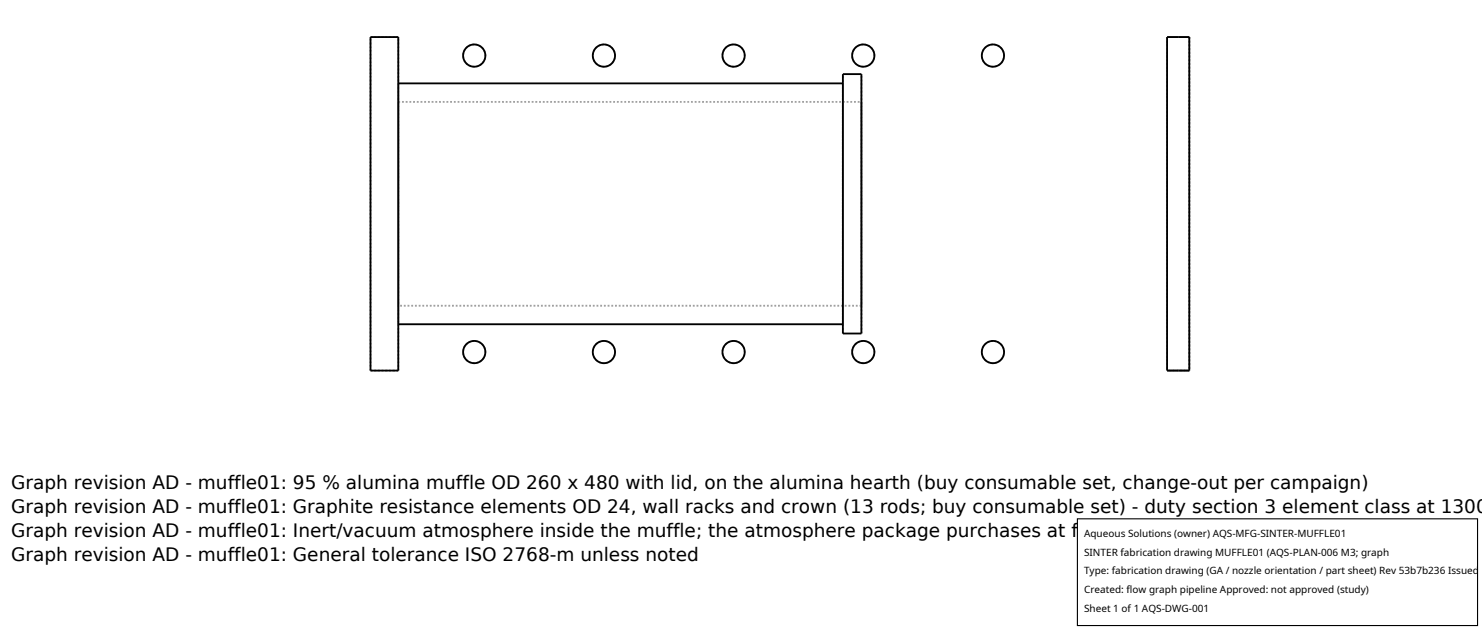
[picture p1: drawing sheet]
<svg xmlns="http://www.w3.org/2000/svg" width="212mm" height="90mm" viewBox="0 0 212 90" stroke-linecap="round" stroke-linejoin="round" font-family="sans-serif">
<defs><g id="words">
<g font-size="2.6">
<text x="1.6" y="69.8">Graph revision AD - muffle01: 95 % alumina muffle OD 260 x 480 with lid, on the alumina hearth (buy consumable set, change-out per campaign)</text>
<text x="1.6" y="73.3">Graph revision AD - muffle01: Graphite resistance elements OD 24, wall racks and crown (13 rods; buy consumable set) - duty section 3 element class at 1300</text>
<text x="1.6" y="76.7">Graph revision AD - muffle01: Inert/vacuum atmosphere inside the muffle; the atmosphere package purchases at fabrication (hold, W12)</text>
<text x="1.6" y="80.2">Graph revision AD - muffle01: General tolerance ISO 2768-m unless noted</text>
</g>
<g font-size="1.4">
<text x="154.8" y="76.6">Aqueous Solutions (owner) AQS-MFG-SINTER-MUFFLE01</text>
<text x="154.8" y="79.3">SINTER fabrication drawing MUFFLE01 (AQS-PLAN-006 M3; graph</text>
<text x="154.8" y="82">Type: fabrication drawing (GA / nozzle orientation / part sheet) Rev 53b7b236 Issued</text>
<text x="154.8" y="84.7">Created: flow graph pipeline Approved: not approved (study)</text>
<text x="154.8" y="87.4">Sheet 1 of 1 AQS-DWG-001</text>
</g>
</g></defs>
<g fill="none" stroke="#a0a0a0" stroke-width=".26" stroke-dasharray=".3 .3" stroke-linecap="butt">
<path d="M52.9 5.3h4M56.9 11.9v34.4M56.9 14.6v29.1M56.9 14.6h66.1M67.7 6.3l-.6 .2-.5 .3-.3 .5-.2 .6 .1 .6 .4 .5 .5 .4 .6 .1 .6-.1 .5-.3 .4-.5 .1-.6-.1-.6-.3-.6-.5-.3-.7-.2M86.3 6.3l-.7 .2-.5 .3-.3 .5-.1 .6 .1 .6 .3 .5 .5 .4 .6 .1 .6-.1 .5-.3 .4-.5 .1-.6-.1-.6-.3-.6-.5-.3-.6-.2M104.8 6.3l-.7 .2-.4 .3-.4 .5-.1 .6 .1 .6 .3 .5 .5 .4 .6 .1 .6-.1 .6-.3 .3-.5 .2-.6-.1-.6-.4-.6-.5-.3-.6-.2M120.4 11.9v34.4M123 14.6v29.1M123.3 6.3l-.6 .2-.5 .3-.4 .5-.1 .6 .1 .6 .3 .5 .6 .4 .6 .1 .6-.1 .5-.3 .4-.5 .1-.6-.1-.6-.4-.6-.5-.3-.6-.2M141.8 6.3l-.6 .2-.5 .3-.3 .5-.2 .6 .1 .6 .4 .5 .5 .4 .6 .1 .6-.1 .5-.3 .4-.5 .1-.6-.1-.6-.3-.6-.5-.3-.7-.2M166.7 5.3h1.6"/>
<path d="M166.7 5.3v47.6M168.3 5.3h1.6M169.9 5.3h-3.2M169.9 5.3v47.6M52.9 52.9h4M52.9 52.9v-47.6M56.9 52.9v-47.6M56.9 46.3v-34.4M56.9 43.7v-29.1M67.7 48.7l-.6 .1-.5 .3-.3 .5-.2 .6 .1 .6 .4 .5 .5 .4 .6 .2 .6-.1 .5-.4 .4-.5 .1-.6-.1-.6-.3-.5-.5-.4-.7-.1M86.3 48.7l-.7 .1-.5 .3-.3 .5-.1 .6 .1 .6 .3 .5 .5 .4 .6 .2 .6-.1 .5-.4 .4-.5 .1-.6-.1-.6-.3-.5-.5-.4-.6-.1M104.8 48.7l-.7 .1-.4 .3-.4 .5-.1 .6 .1 .6 .3 .5 .5 .4 .6 .2 .6-.1 .6-.4 .3-.5 .2-.6-.1-.6-.4-.5-.5-.4-.6-.1"/>
<path d="M120.4 46.3v-34.4M120.4 47.6v-37M123 47.6v-37M123 43.7v-29.1M123 43.7h-66.1M123.3 48.7l-.6 .1-.5 .3-.4 .5-.1 .6 .1 .6 .3 .5 .6 .4 .6 .2 .6-.1 .5-.4 .4-.5 .1-.6-.1-.6-.4-.5-.5-.4-.6-.1M141.8 48.7l-.6 .1-.5 .3-.3 .5-.2 .6 .1 .6 .4 .5 .5 .4 .6 .2 .6-.1 .5-.4 .4-.5 .1-.6-.1-.6-.3-.5-.5-.4-.7-.1M166.7 52.9h1.6M168.3 52.9h1.6M169.9 52.9h-3.2"/>
</g>
<g fill="none" stroke="#000" stroke-width=".26">
<path d="M52.9 5.3h4v47.6h-4zM56.9 11.9h63.5M120.4 10.6h2.6v37h-2.6zM166.7 5.3h3.2v47.6h-3.2zM56.9 46.3h63.5"/>
<circle cx="67.7" cy="7.9" r="1.59"/>
<circle cx="86.3" cy="7.9" r="1.59"/>
<circle cx="104.8" cy="7.9" r="1.59"/>
<circle cx="123.3" cy="7.9" r="1.59"/>
<circle cx="141.8" cy="7.9" r="1.59"/>
<circle cx="67.7" cy="50.3" r="1.59"/>
<circle cx="86.3" cy="50.3" r="1.59"/>
<circle cx="104.8" cy="50.3" r="1.59"/>
<circle cx="123.3" cy="50.3" r="1.59"/>
<circle cx="141.8" cy="50.3" r="1.59"/>
</g>
<path d="M153.9 74.1h57.1v15.2h-57.1z" fill="#fff" stroke="#000" stroke-width=".16"/>
<use href="#words"/>
</svg>
